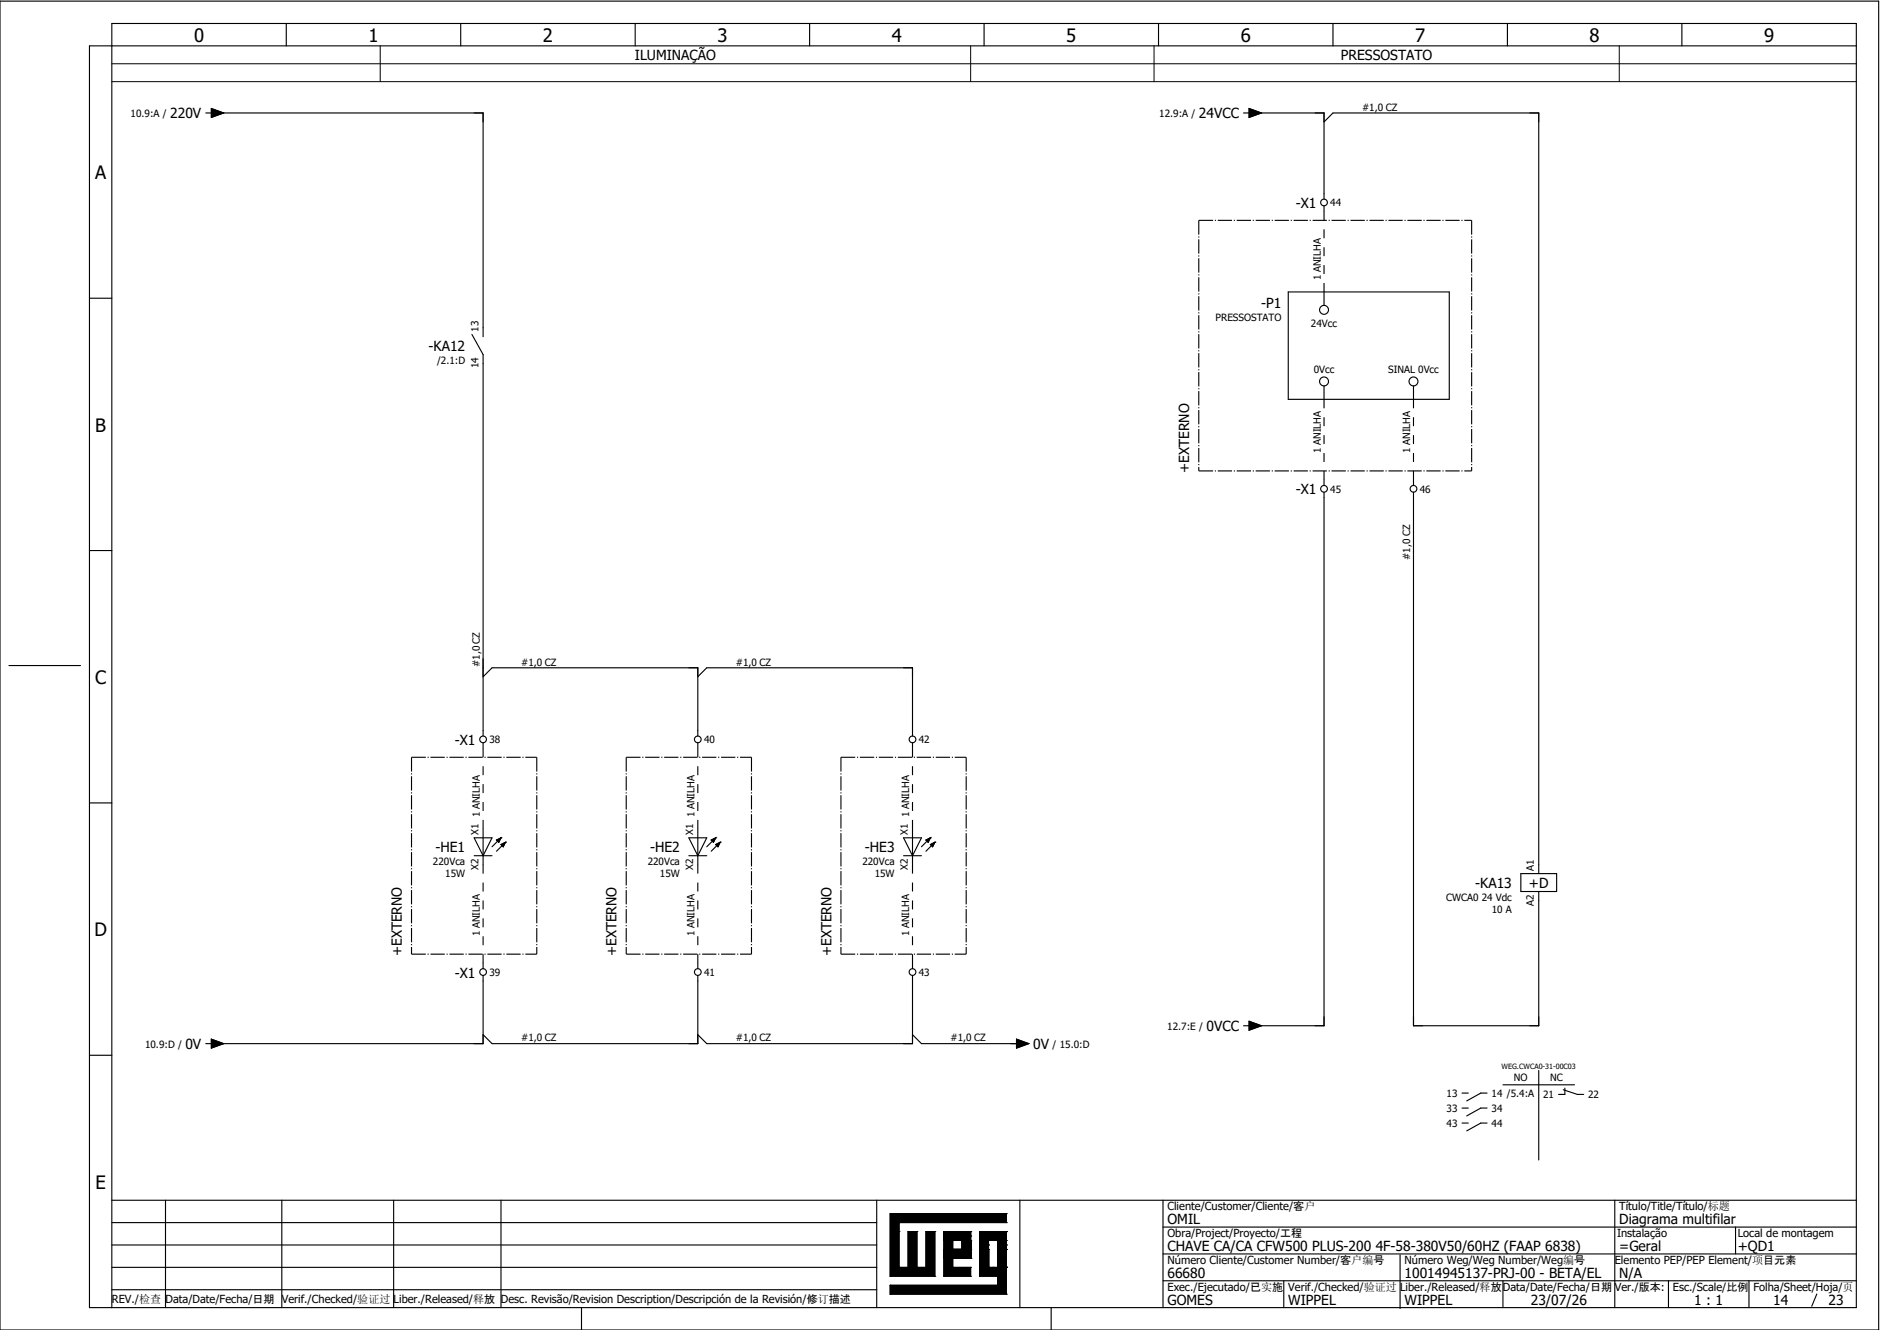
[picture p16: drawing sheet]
<svg xmlns="http://www.w3.org/2000/svg" width="297mm" height="210mm" viewBox="0 0 297 210" stroke-linecap="round" stroke-linejoin="round" font-family="sans-serif">
<defs><g id="words">
<g font-size="2.9">
<text x="30.7" y="6.6">0</text>
<text x="58.2" y="6.6">1</text>
<text x="85.8" y="6.6">2</text>
<text x="113.4" y="6.6">3</text>
<text x="141" y="6.6">4</text>
<text x="168.5" y="6.6">5</text>
<text x="196.1" y="6.6">6</text>
<text x="223.7" y="6.6">7</text>
<text x="251.3" y="6.6">8</text>
<text x="278.9" y="6.6">9</text>
<text x="15" y="28.3">A</text>
<text x="15.1" y="68.2">B</text>
<text x="15" y="108.1">C</text>
<text x="14.9" y="148">D</text>
<text x="15.1" y="187.9">E</text>
</g>
<g font-size="2.2">
<text x="100.3" y="9.5">ILUMINAÇÃO</text>
<text x="212" y="9.5">PRESSOSTATO</text>
<text x="26.9" y="18.7">220V</text>
<text x="189.5" y="18.7">24VCC</text>
<text x="204.8" y="32.9">-X1</text>
<text x="199.4" y="48.7">-P1</text>
<text x="67.7" y="55.5">-KA12</text>
<text x="188" y="74.8" transform="rotate(-90 188 74.8)">+EXTERNO</text>
<text x="204.8" y="78.1">-X1</text>
<text x="71.9" y="117.7">-X1</text>
<text x="68.8" y="134.7">-HE1</text>
<text x="102.8" y="134.7">-HE2</text>
<text x="136.7" y="134.7">-HE3</text>
<text x="233.2" y="140.3">-KA13</text>
<text x="241.7" y="140.3">+D</text>
<text x="63.5" y="151.1" transform="rotate(-90 63.5 151.1)">+EXTERNO</text>
<text x="71.9" y="154.5">-X1</text>
<text x="97.5" y="151.1" transform="rotate(-90 97.5 151.1)">+EXTERNO</text>
<text x="131.4" y="151.1" transform="rotate(-90 131.4 151.1)">+EXTERNO</text>
<text x="29.3" y="165.8">0V</text>
<text x="163.3" y="165.8">0V</text>
<text x="190.7" y="163">0VCC</text>
<text x="184.5" y="193.5">OMIL</text>
<text x="184.5" y="197.7">CHAVE CA/CA CFW500 PLUS-200 4F-58-380V50/60HZ (FAAP 6838)</text>
<text x="256" y="193.5">Diagrama multifilar</text>
<text x="256" y="197.7">=Geral</text>
<text x="274.7" y="197.7">+QD1</text>
<text x="184.5" y="201.9">66680</text>
<text x="222" y="201.9">10014945137-PRJ-00 - BETA/EL</text>
<text x="256" y="201.9">N/A</text>
<text x="184.5" y="206.2">GOMES</text>
<text x="203.6" y="206.2">WIPPEL</text>
<text x="222" y="206.2">WIPPEL</text>
<text x="242" y="206.2">23/07/26</text>
<text x="267.8" y="206.2">1 : 1</text>
<text x="280.3" y="206.2">14</text>
<text x="289.1" y="206.2">23</text>
</g>
<g font-size="1.8">
<text x="184.5" y="191.2">Cliente/Customer/Cliente/客户</text>
<text x="256" y="191.2">Título/Title/Título/标题</text>
<text x="184.5" y="195.5">Obra/Project/Proyecto/工程</text>
<text x="255.6" y="195.5">Instalação</text>
<text x="274.7" y="195.5">Local de montagem</text>
<text x="184.5" y="204">Exec./Ejecutado/已实施</text>
<text x="184.5" y="199.7">Número Cliente/Customer Number/客户编号</text>
<text x="203.6" y="204">Verif./Checked/验证过</text>
<text x="221.3" y="204">Liber./Released/释放</text>
<text x="222" y="199.7">Número Weg/Weg Number/Weg编号</text>
<text x="237.6" y="204">Data/Date/Fecha/日期</text>
<text x="255.3" y="204">Ver./版本:</text>
<text x="255.3" y="199.7">Elemento PEP/PEP Element/项目元素</text>
<text x="264.4" y="204">Esc./Scale/比例</text>
<text x="277.2" y="204">Folha/Sheet/Hoja/页</text>
<text x="17.7" y="205.9">REV./检查</text>
<text x="26.2" y="205.9">Data/Date/Fecha/日期</text>
<text x="44.5" y="205.9">Verif./Checked/验证过</text>
<text x="62.2" y="205.9">Liber./Released/释放</text>
<text x="79.2" y="205.9">Desc. Revisão/Revision Description/Descripción de la Revisión/修订描述</text>
</g>
<g font-size="1.6">
<text x="215.3" y="17.5">#1,0 CZ</text>
<text x="20.7" y="18.5">10.9:A /</text>
<text x="183.3" y="18.5">12.9:A /</text>
<text x="210.3" y="32.6">44</text>
<text x="208.8" y="44.3" transform="rotate(-90 208.8 44.3)">1 ANILHA</text>
<text x="75.6" y="52.4" transform="rotate(-90 75.6 52.4)">13</text>
<text x="192.2" y="50.7">PRESSOSTATO</text>
<text x="207.2" y="51.6">24Vcc</text>
<text x="69.1" y="57.5">/2.1:D</text>
<text x="75.6" y="58.2" transform="rotate(-90 75.6 58.2)">14</text>
<text x="207.7" y="58.9">0Vcc</text>
<text x="219.4" y="58.9">SINAL 0Vcc</text>
<text x="208.8" y="71.6" transform="rotate(-90 208.8 71.6)">1 ANILHA</text>
<text x="222.9" y="71.6" transform="rotate(-90 222.9 71.6)">1 ANILHA</text>
<text x="210.3" y="77.9">45</text>
<text x="224.4" y="77.9">46</text>
<text x="222.9" y="88.5" transform="rotate(-90 222.9 88.5)">#1,0 CZ</text>
<text x="75.8" y="105.4" transform="rotate(-90 75.8 105.4)">#1,0 CZ</text>
<text x="82.4" y="105.2">#1,0 CZ</text>
<text x="116.3" y="105.2">#1,0 CZ</text>
<text x="77.4" y="117.5">38</text>
<text x="111.3" y="117.5">40</text>
<text x="145.2" y="117.5">42</text>
<text x="75.6" y="132" transform="rotate(-90 75.6 132)">X1</text>
<text x="75.8" y="129.1" transform="rotate(-90 75.8 129.1)">1 ANILHA</text>
<text x="109.6" y="132" transform="rotate(-90 109.6 132)">X1</text>
<text x="109.8" y="129.1" transform="rotate(-90 109.8 129.1)">1 ANILHA</text>
<text x="143.5" y="132" transform="rotate(-90 143.5 132)">X1</text>
<text x="143.7" y="129.1" transform="rotate(-90 143.7 129.1)">1 ANILHA</text>
<text x="68.4" y="136.7">220Vca</text>
<text x="75.6" y="137.4" transform="rotate(-90 75.6 137.4)">X2</text>
<text x="102.4" y="136.7">220Vca</text>
<text x="109.6" y="137.4" transform="rotate(-90 109.6 137.4)">X2</text>
<text x="136.3" y="136.7">220Vca</text>
<text x="143.5" y="137.4" transform="rotate(-90 143.5 137.4)">X2</text>
<text x="242.5" y="137.6" transform="rotate(-90 242.5 137.6)">A1</text>
<text x="70.4" y="138.6">15W</text>
<text x="104.3" y="138.6">15W</text>
<text x="138.3" y="138.6">15W</text>
<text x="228.6" y="142.4">CWCA0 24 Vdc</text>
<text x="242.5" y="143.1" transform="rotate(-90 242.5 143.1)">A2</text>
<text x="75.8" y="148" transform="rotate(-90 75.8 148)">1 ANILHA</text>
<text x="109.8" y="148" transform="rotate(-90 109.8 148)">1 ANILHA</text>
<text x="143.7" y="148" transform="rotate(-90 143.7 148)">1 ANILHA</text>
<text x="235.8" y="144.3">10 A</text>
<text x="77.4" y="154.2">39</text>
<text x="111.3" y="154.2">41</text>
<text x="145.2" y="154.2">43</text>
<text x="22.9" y="165.6">10.9:D /</text>
<text x="82.4" y="164.6">#1,0 CZ</text>
<text x="116.3" y="164.6">#1,0 CZ</text>
<text x="150.3" y="164.6">#1,0 CZ</text>
<text x="166.4" y="165.6">/ 15.0:D</text>
<text x="184.5" y="162.7">12.7:E /</text>
<text x="228.7" y="173.4">13</text>
<text x="235.8" y="173.4">14 /5.4:A</text>
<text x="239.3" y="170.7">NO</text>
<text x="243.9" y="173.6">21</text>
<text x="245.1" y="170.7">NC</text>
<text x="251" y="173.6">22</text>
<text x="228.7" y="175.7">33</text>
<text x="228.7" y="178.1">43</text>
<text x="235.8" y="175.7">34</text>
<text x="235.8" y="178.1">44</text>
</g>
<text font-size="1.1" x="237.4" y="168.9">WEG.CWCA0-31-00C03</text>
</g></defs>
<g fill="none" stroke="#000" stroke-width=".18">
<path d="M0 .2h297v210h-297zM32.5 17.9h.9M33.4 17.1l2 .8-2 .7zM33.9 17.9h42.5v35.3M45.3 3.7v3.5M72.8 3.7v3.5M100.4 3.7v3.5M128 3.7v3.5M155.6 3.7v3.5M183.1 3.7v3.5M196.6 17.9h.8M197.4 17.1l2 .8-2 .7z"/>
<path d="M198 17.9h11.3v13.6M209.3 19.3l1.4-1.4h32.5v120.2M210.7 3.7v3.5M238.3 3.7v3.5M265.9 3.7v3.5M293.4 7.2h-279.3v199.4h279.3v-202.9h-275.7v202.9M209.3 32.5v.9M14.1 47.1h3.6M74.6 52.9l1.8 3.1v60.3M203.6 46.1h25.5v17h-25.5zM209.3 46.1v2.2M209.3 61v2.1"/>
<path d="M209.3 75.8v.9M209.3 77.8v84.3h-11.3M223.4 77.8v84.3h19.8v-21.2M223.4 61v2.1M223.4 75.8v.9M14.1 87h3.6M1.4 105.2h11.3M76.4 117.4v.9M76.4 106.9l1.4-1.4h32.5v10.8M110.3 117.4v.9M110.3 106.9l1.4-1.4h32.5v10.8M144.2 117.4v.9"/>
<path d="M14.1 126.9h3.6M74.9 132.4h2.9l-1.4 2.8zM74.9 135.2h2.9M76.4 131v5.6M78.5 132.8l.7-.4-.4 .7zM79.2 132.4h.1M79.2 133.5l.7-.4-.4 .7zM79.2 132.4l-1.4 1.4M79.9 133.1h.1M79.9 133.1l-1.4 1.4M108.9 132.4h2.8l-1.4 2.8zM108.9 135.2h2.8"/>
<path d="M110.3 131v5.6M112.4 132.8l.7-.4-.3 .7zM113.1 132.4h.1M113.1 133.5l.7-.4-.3 .7zM113.1 132.4l-1.4 1.4M113.8 133.1h.1M113.8 133.1l-1.4 1.4M142.8 132.4h2.9l-1.5 2.8zM142.8 135.2h2.9M144.2 131v5.6M146.4 132.8l.7-.4-.4 .7zM147.1 132.4h.1"/>
<path d="M147.1 133.5l.7-.4-.4 .7zM147.1 132.4l-1.4 1.4M147.8 133.1h.1M147.8 133.1l-1.4 1.4M240.4 138.1h5.7v2.8h-5.7zM76.4 152.2v.9M76.4 154.1v10.8h-42.5M110.3 154.1v10.8h-32.5l-1.4-1.4M110.3 152.2v.9M144.2 154.1v10.8h-32.5l-1.4-1.4M144.2 152.2v.9M14.1 166.8h3.6"/>
<path d="M32.5 164.9h.9M33.4 164.2l2 .7-2 .7zM144.2 163.5l1.5 1.4h15.5M160.7 164.2l1.9 .7-1.9 .7zM196.6 162.1h.8M197.4 161.4l2 .7-2 .7zM231.1 172.7h1M231.1 175.1h1M231.1 177.5h1M235.1 172.7h-1l-2.3 1.3M235.1 175.1h-1l-2.3 1.2M235.1 177.5h-1l-2.3 1.2"/>
<path d="M237.6 171.4h11.3M243.2 169.2v14.1M247.1 172.2l2.2 .7h1M247.4 172v.9h-1M17.7 193.2h120.9M17.7 196.7h120.9M17.7 189.7h275.7M26.2 189.7v16.9M44.5 189.7v16.9M62.2 189.7v16.9M79.2 189.7v16.9M138.6 189.7v16.9"/>
<path d="M161.2 189.7v16.9M183.8 189.7v16.9M183.8 193.9h109.6M183.8 198.2h109.6M221.3 198.3v8.5M255.3 189.7v16.9M274.3 193.9v4.3M17.7 200.3h120.9M17.7 203.8h120.9M91.9 206.6v3.6M166.2 206.6v3.6M183.8 202.4h109.6"/>
<path d="M202.9 202.4v4.2M237.6 202.4v4.2M263.7 202.4v4.2M276.5 202.4v4.2M287.2 204.5l-.8 1.9"/>
<circle cx="209.3" cy="32" r=".53"/>
<circle cx="209.3" cy="49" r=".71"/>
<circle cx="209.3" cy="77.2" r=".53"/>
<circle cx="209.3" cy="60.3" r=".71"/>
<circle cx="223.4" cy="77.2" r=".53"/>
<circle cx="223.4" cy="60.3" r=".71"/>
<circle cx="76.4" cy="116.8" r=".53"/>
<circle cx="110.3" cy="116.8" r=".53"/>
<circle cx="144.2" cy="116.8" r=".53"/>
<circle cx="76.4" cy="153.6" r=".53"/>
<circle cx="110.3" cy="153.6" r=".53"/>
<circle cx="144.2" cy="153.6" r=".53"/>
</g>
<g fill="#000" stroke="#000" stroke-width=".16">
<path d="M33.4 17.1l2 .8-2 .7zM197.4 17.1l2 .8-2 .7zM78.5 132.8l.7-.4-.4 .7zM79.2 133.5l.7-.4-.4 .7zM112.4 132.8l.7-.4-.3 .7zM113.1 133.5l.7-.4-.3 .7zM146.4 132.8l.7-.4-.4 .7zM147.1 133.5l.7-.4-.4 .7zM33.4 164.2l2 .7-2 .7zM160.7 164.2l1.9 .7-1.9 .7zM197.4 161.4l2 .7-2 .7zM140.7 191.8h18.4v1.4h-17v7.1h1.4v-5.7h1.4v5.7h1.5v-5.7h1.4v7.1h-7.1z"/>
<path d="M149.2 197.4h4.2h-2.8h2.8h-2.8h2.8h-2.8h2.8h-2.8h2.8v1.5h-4.2zM149.2 194.6h4.2h-2.8h2.8h-2.8h2.8h-2.8h2.8h-2.8h2.8v1.4h-4.2zM152 194.6h1.4v4.3v-2.9v2.9v-2.9v2.9v-2.9v2.9v-2.9v2.9h-1.4zM140.7 203.1h17v-1.4h-2.9v-2.8v1.4v-1.4v1.4h4.3v4.2h-18.4zM154.8 194.6h4.3h-2.8h2.8h-2.8h2.8h-2.8h2.8h-2.8h2.8v1.4h-4.3zM154.8 196h1.5v4.3v-2.9v2.9v-2.9v2.9v-2.9v2.9v-2.9v2.9h-1.5zM157.7 196h1.4v4.3v-2.9v2.9v-2.9v2.9v-2.9v2.9v-2.9v2.9h-1.4zM149.2 194.6l.7 4.3-.7-4.3h1.4v4.3h2.8h-2.8v1.4h2.8v1.4h-4.2z"/>
</g>
<g fill="none" stroke="#000" stroke-width=".16">
<path d="M17.7 10.1h275.7M17.7 12.9h275.7M60.1 7.2v5.7M153.4 7.2v5.7M182.4 7.2v5.7M256 7.2v5.7M140.7 191.8h.1M140.7 191.8v9.9M140.7 191.8h18.4M142.1 193.2h.1M142.1 194.6h.1M142.1 193.2h17"/>
<path d="M142.1 193.2v7.1M143.5 194.6h.1M143.5 194.6v5.7M143.5 194.6h1.4M144.9 194.6h.1M144.9 194.6v5.7M146.4 194.6h.1M146.4 194.6h1.4M146.4 194.6v5.7M147.8 194.6h.1M147.8 194.6v7.1M149.2 198.9h.1"/>
<path d="M149.2 196h.1M149.2 194.6h4.2M149.2 198.9h4.2M149.2 194.6l.7 4.3M149.2 194.6v7.1M149.2 197.4h4.2M149.2 196h4.2M149.9 197.4h.1M149.9 194.6h.1M150.6 198.9h.1M150.6 197.4h.1M150.6 194.6h.1"/>
<path d="M150.6 194.6v5.7M152 198.9h.1M152 194.6h.1M152 194.6v4.3M153.4 198.9h.1M153.4 197.4h.1M153.4 196h.1M153.4 194.6h.1M153.4 195.3h.1M153.4 194.6v4.3M154.8 198.9h.1M154.8 196h.1"/>
<path d="M154.8 196h4.3M155.6 194.6h.1M156.3 194.6h.1M156.3 197.4h.1M156.3 196.7h.1M156.3 196v4.3M157.7 196h.1M157.7 196v4.3M159.1 191.8h.1M159.1 193.2h.1M159.1 196h.1M159.1 194.6h.1"/>
<path d="M159.1 197.4h.1M159.1 196.7h.1M159.1 194.6h-4.3v7.1M159.1 191.8v1.4M159.1 194.6v9.9M140.7 203.1h.1M140.7 204.5h.1M140.7 201.7h.1M140.7 201.7h7.1M140.7 203.1h17M140.7 203.1v1.4M140.7 204.5h18.4"/>
<path d="M142.1 200.3h.1M142.1 200.3h1.4M143.5 200.3h.1M144.9 200.3h.1M144.9 200.3h1.5M146.4 200.3h.1M147.8 201.7h.1M149.2 201.7h.1M149.2 201.7h4.2M150.6 200.3h.1M150.6 200.3h2.8M153.4 201.7h.1"/>
<path d="M153.4 200.3h.1M153.4 200.3v1.4M154.8 201.7h.1M154.8 200.3h.1M154.8 201.7h2.9M154.8 200.3h4.3M156.3 200.3h.1M157 200.3h.1M157.7 201.7h.1M157.7 203.1h.1M157.7 200.3h.1M157.7 201.7v1.4"/>
<path d="M159.1 204.5h.1M159.1 200.3h.1"/>
</g>
<path d="M209.3 33.4v13.4M209.3 63.1v12.7M223.4 63.1v12.7M76.4 118.3v12.7M110.3 118.3v12.7M144.2 118.3v12.7M76.4 136.6v15.6M110.3 136.6v15.6M144.2 136.6v15.6" fill="none" stroke="#000" stroke-width=".18" stroke-dasharray="1.4 1.4" stroke-linecap="butt"/>
<g fill="none" stroke="#000" stroke-width=".18" stroke-dasharray="2.3 .3 .2 .3" stroke-linecap="butt">
<path d="M189.5 34.8h43.1M189.5 34.8v39.6M232.6 34.8v39.6M189.5 74.4h43.1M65.1 119.7h19.7M65.1 119.7v31.1M84.8 119.7v31.1M99 119.7h19.8M99 119.7v31.1M118.8 119.7v31.1M132.9 119.7h19.8M132.9 119.7v31.1"/>
<path d="M152.7 119.7v31.1M65.1 150.8h19.7M99 150.8h19.8M132.9 150.8h19.8"/>
</g>
<use href="#words"/>
</svg>
